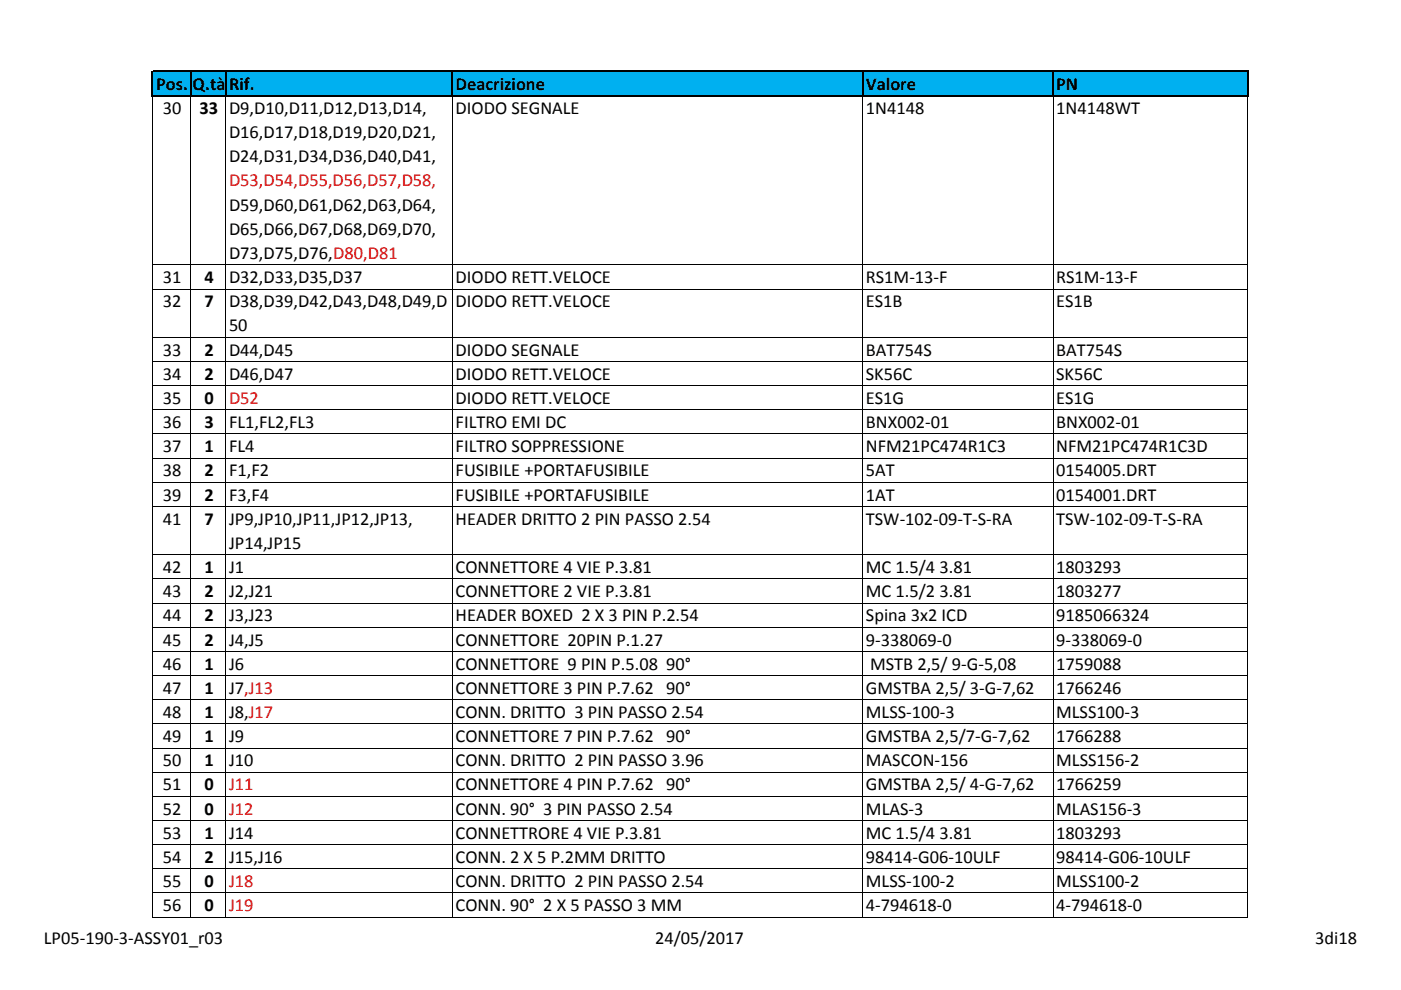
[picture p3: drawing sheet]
<svg xmlns="http://www.w3.org/2000/svg" width="297mm" height="210mm" viewBox="0 0 297 210" stroke-linecap="round" stroke-linejoin="round" font-family="sans-serif">
<defs><g id="words">
<g font-size="3.9">
<text x="33.1" y="19">Pos.</text>
<text x="40.8" y="19">Q.tà</text>
<text x="48.6" y="19">Rif.</text>
<text x="96.6" y="19">Deacrizione</text>
<text x="183.6" y="19">Valore</text>
<text x="223.9" y="19">PN</text>
<text x="34.5" y="24.2">30</text>
<text x="42.3" y="24.2">33</text>
<text x="48.6" y="24.2">D9,D10,D11,D12,D13,D14,</text>
<text x="48.6" y="29.3">D16,D17,D18,D19,D20,D21,</text>
<text x="96.6" y="24.2">DIODO SEGNALE</text>
<text x="183.6" y="24.2">1N4148</text>
<text x="223.9" y="24.2">1N4148WT</text>
<text x="48.6" y="34.4">D24,D31,D34,D36,D40,D41,</text>
<text x="48.6" y="44.7">D59,D60,D61,D62,D63,D64,</text>
<text x="48.6" y="49.8">D65,D66,D67,D68,D69,D70,</text>
<text x="48.6" y="54.9">D73,D75,D76,D80,D81</text>
<text x="34.5" y="60">31</text>
<text x="34.5" y="65.2">32</text>
<text x="43.3" y="60">4</text>
<text x="43.3" y="65.2">7</text>
<text x="48.6" y="60">D32,D33,D35,D37</text>
<text x="48.6" y="65.2">D38,D39,D42,D43,D48,D49,D</text>
<text x="96.6" y="65.2">DIODO RETT.VELOCE</text>
<text x="96.6" y="60">DIODO RETT.VELOCE</text>
<text x="183.6" y="65.2">ES1B</text>
<text x="183.6" y="60">RS1M-13-F</text>
<text x="223.9" y="65.2">ES1B</text>
<text x="223.9" y="60">RS1M-13-F</text>
<text x="48.6" y="70.3">50</text>
<text x="34.5" y="75.4">33</text>
<text x="43.3" y="75.4">2</text>
<text x="48.6" y="75.4">D44,D45</text>
<text x="96.6" y="75.4">DIODO SEGNALE</text>
<text x="183.6" y="75.4">BAT754S</text>
<text x="223.9" y="75.4">BAT754S</text>
<text x="34.5" y="80.5">34</text>
<text x="43.3" y="80.5">2</text>
<text x="48.6" y="80.5">D46,D47</text>
<text x="96.6" y="80.5">DIODO RETT.VELOCE</text>
<text x="183.6" y="80.5">SK56C</text>
<text x="223.9" y="80.5">SK56C</text>
<text x="34.5" y="85.6">35</text>
<text x="43.3" y="85.6">0</text>
<text x="96.6" y="85.6">DIODO RETT.VELOCE</text>
<text x="183.6" y="85.6">ES1G</text>
<text x="223.9" y="85.6">ES1G</text>
<text x="34.5" y="95.9">37</text>
<text x="34.5" y="90.8">36</text>
<text x="43.3" y="95.9">1</text>
<text x="43.3" y="90.8">3</text>
<text x="48.6" y="95.9">FL4</text>
<text x="48.6" y="90.8">FL1,FL2,FL3</text>
<text x="96.6" y="90.8">FILTRO EMI DC</text>
<text x="96.6" y="95.9">FILTRO SOPPRESSIONE</text>
<text x="183.6" y="95.9">NFM21PC474R1C3</text>
<text x="183.6" y="90.8">BNX002-01</text>
<text x="223.9" y="95.9">NFM21PC474R1C3D</text>
<text x="223.9" y="90.8">BNX002-01</text>
<text x="34.5" y="101">38</text>
<text x="43.3" y="101">2</text>
<text x="48.6" y="101">F1,F2</text>
<text x="96.6" y="101">FUSIBILE +PORTAFUSIBILE</text>
<text x="183.6" y="101">5AT</text>
<text x="223.9" y="101">0154005.DRT</text>
<text x="34.5" y="106.1">39</text>
<text x="43.3" y="106.1">2</text>
<text x="48.6" y="106.1">F3,F4</text>
<text x="96.6" y="106.1">FUSIBILE +PORTAFUSIBILE</text>
<text x="183.6" y="106.1">1AT</text>
<text x="223.9" y="106.1">0154001.DRT</text>
<text x="34.5" y="111.3">41</text>
<text x="43.3" y="111.3">7</text>
<text x="48.6" y="111.3">JP9,JP10,JP11,JP12,JP13,</text>
<text x="96.6" y="111.3">HEADER DRITTO 2 PIN PASSO 2.54</text>
<text x="183.6" y="111.3">TSW-102-09-T-S-RA</text>
<text x="223.9" y="111.3">TSW-102-09-T-S-RA</text>
<text x="48.6" y="116.4">JP14,JP15</text>
<text x="34.5" y="121.5">42</text>
<text x="43.3" y="121.5">1</text>
<text x="48.6" y="121.5">J1</text>
<text x="96.6" y="121.5">CONNETTORE 4 VIE P.3.81</text>
<text x="183.6" y="121.5">MC 1.5/4 3.81</text>
<text x="223.9" y="121.5">1803293</text>
<text x="34.5" y="126.6">43</text>
<text x="34.5" y="131.7">44</text>
<text x="43.3" y="126.6">2</text>
<text x="43.3" y="131.7">2</text>
<text x="48.6" y="126.6">J2,J21</text>
<text x="48.6" y="131.7">J3,J23</text>
<text x="96.6" y="126.6">CONNETTORE 2 VIE P.3.81</text>
<text x="96.6" y="131.7">HEADER BOXED 2 X 3 PIN P.2.54</text>
<text x="183.6" y="126.6">MC 1.5/2 3.81</text>
<text x="183.6" y="131.7">Spina 3x2 ICD</text>
<text x="223.9" y="131.7">9185066324</text>
<text x="223.9" y="126.6">1803277</text>
<text x="34.5" y="136.9">45</text>
<text x="43.3" y="136.9">2</text>
<text x="48.6" y="136.9">J4,J5</text>
<text x="96.6" y="136.9">CONNETTORE 20PIN P.1.27</text>
<text x="183.6" y="136.9">9-338069-0</text>
<text x="224" y="136.9">9-338069-0</text>
<text x="34.5" y="142">46</text>
<text x="43.3" y="142">1</text>
<text x="48.6" y="142">J6</text>
<text x="96.6" y="142">CONNETTORE 9 PIN P.5.08 90°</text>
<text x="184.5" y="142">MSTB 2,5/ 9-G-5,08</text>
<text x="223.9" y="142">1759088</text>
<text x="34.5" y="147.1">47</text>
<text x="43.3" y="147.1">1</text>
<text x="48.6" y="147.1">J7,J13</text>
<text x="96.6" y="147.1">CONNETTORE 3 PIN P.7.62 90°</text>
<text x="183.6" y="147.1">GMSTBA 2,5/ 3-G-7,62</text>
<text x="223.9" y="147.1">1766246</text>
<text x="34.5" y="152.2">48</text>
<text x="43.3" y="152.2">1</text>
<text x="48.6" y="152.2">J8,J17</text>
<text x="96.6" y="152.2">CONN. DRITTO 3 PIN PASSO 2.54</text>
<text x="183.6" y="152.2">MLSS-100-3</text>
<text x="223.9" y="152.2">MLSS100-3</text>
<text x="34.5" y="157.4">49</text>
<text x="43.3" y="157.4">1</text>
<text x="48.6" y="157.4">J9</text>
<text x="96.6" y="157.4">CONNETTORE 7 PIN P.7.62 90°</text>
<text x="183.6" y="157.4">GMSTBA 2,5/7-G-7,62</text>
<text x="223.9" y="157.4">1766288</text>
<text x="34.5" y="162.5">50</text>
<text x="34.5" y="167.6">51</text>
<text x="43.3" y="162.5">1</text>
<text x="43.3" y="167.6">0</text>
<text x="48.6" y="162.5">J10</text>
<text x="96.6" y="167.6">CONNETTORE 4 PIN P.7.62 90°</text>
<text x="96.6" y="162.5">CONN. DRITTO 2 PIN PASSO 3.96</text>
<text x="183.6" y="162.5">MASCON-156</text>
<text x="183.6" y="167.6">GMSTBA 2,5/ 4-G-7,62</text>
<text x="223.9" y="162.5">MLSS156-2</text>
<text x="223.9" y="167.6">1766259</text>
<text x="34.5" y="172.7">52</text>
<text x="43.3" y="172.7">0</text>
<text x="96.6" y="172.7">CONN. 90° 3 PIN PASSO 2.54</text>
<text x="183.6" y="172.7">MLAS-3</text>
<text x="223.9" y="172.7">MLAS156-3</text>
<text x="34.5" y="177.8">53</text>
<text x="43.3" y="177.8">1</text>
<text x="48.6" y="177.8">J14</text>
<text x="96.6" y="177.8">CONNETTRORE 4 VIE P.3.81</text>
<text x="183.6" y="177.8">MC 1.5/4 3.81</text>
<text x="223.9" y="177.8">1803293</text>
<text x="34.5" y="183">54</text>
<text x="43.3" y="183">2</text>
<text x="48.6" y="183">J15,J16</text>
<text x="96.6" y="183">CONN. 2 X 5 P.2MM DRITTO</text>
<text x="183.6" y="183">98414-G06-10ULF</text>
<text x="223.9" y="183">98414-G06-10ULF</text>
<text x="34.5" y="188.1">55</text>
<text x="43.3" y="188.1">0</text>
<text x="96.6" y="188.1">CONN. DRITTO 2 PIN PASSO 2.54</text>
<text x="183.6" y="188.1">MLSS-100-2</text>
<text x="223.9" y="188.1">MLSS100-2</text>
<text x="34.5" y="193.2">56</text>
<text x="43.3" y="193.2">0</text>
<text x="96.6" y="193.2">CONN. 90° 2 X 5 PASSO 3 MM</text>
<text x="183.6" y="193.2">4-794618-0</text>
<text x="223.9" y="193.2">4-794618-0</text>
<text x="9.3" y="200.2">LP05-190-3-ASSY01_r03</text>
<text x="138.9" y="200.2">24/05/2017</text>
<text x="278.8" y="200.2">3di18</text>
</g>
<g font-size="3.9" fill="#f00">
<text x="48.6" y="39.5">D53,D54,D55,D56,D57,D58,</text>
<text x="48.6" y="85.6">D52</text>
<text x="48.6" y="167.6">J11</text>
<text x="48.6" y="172.7">J12</text>
<text x="48.6" y="188.1">J18</text>
<text x="48.6" y="193.2">J19</text>
</g>
</g></defs>
<path d="M32.4 15.3h232.1v5h-232.1z" fill="#00b0f0"/>
<path d="M32.2 15v5.4M32.4 15.2h232.3M40.5 15.3v5.1M47.9 15.3v5.1M95.9 15.3v5.1M182.9 15.3v5.1M223.3 15.3v5.1M264.5 15.3v5.1M32.4 20.3h232.3" fill="none" stroke="#000" stroke-width=".34"/>
<g fill="none" stroke="#000" stroke-width=".21">
<path d="M32.2 20.3v174.2M32.3 20.3h232.2M40.5 20.3v174.2M47.9 20.3v174.2M95.9 20.3v174.2M182.9 20.3v174.2M223.3 20.3v174.2M264.5 20.3v174.2M32.3 56.2h232.2M32.3 61.3h232.2M32.3 71.5h232.2M32.3 76.6h232.2"/>
<path d="M32.3 81.8h232.2M32.3 86.9h232.2M32.3 92h232.2M32.3 97.1h232.2M32.3 102.3h232.2M32.3 107.4h232.2M32.3 117.6h232.2M32.3 122.7h232.2M32.3 127.9h232.2M32.3 133h232.2M32.3 138.1h232.2M32.3 143.2h232.2"/>
<path d="M32.3 148.4h232.2M32.3 153.5h232.2M32.3 158.6h232.2M32.3 163.7h232.2M32.3 168.8h232.2M32.3 174h232.2M32.3 179.1h232.2M32.3 184.2h232.2M32.3 189.3h232.2M32.3 194.5h232.2"/>
</g>
<use href="#words"/>
</svg>
